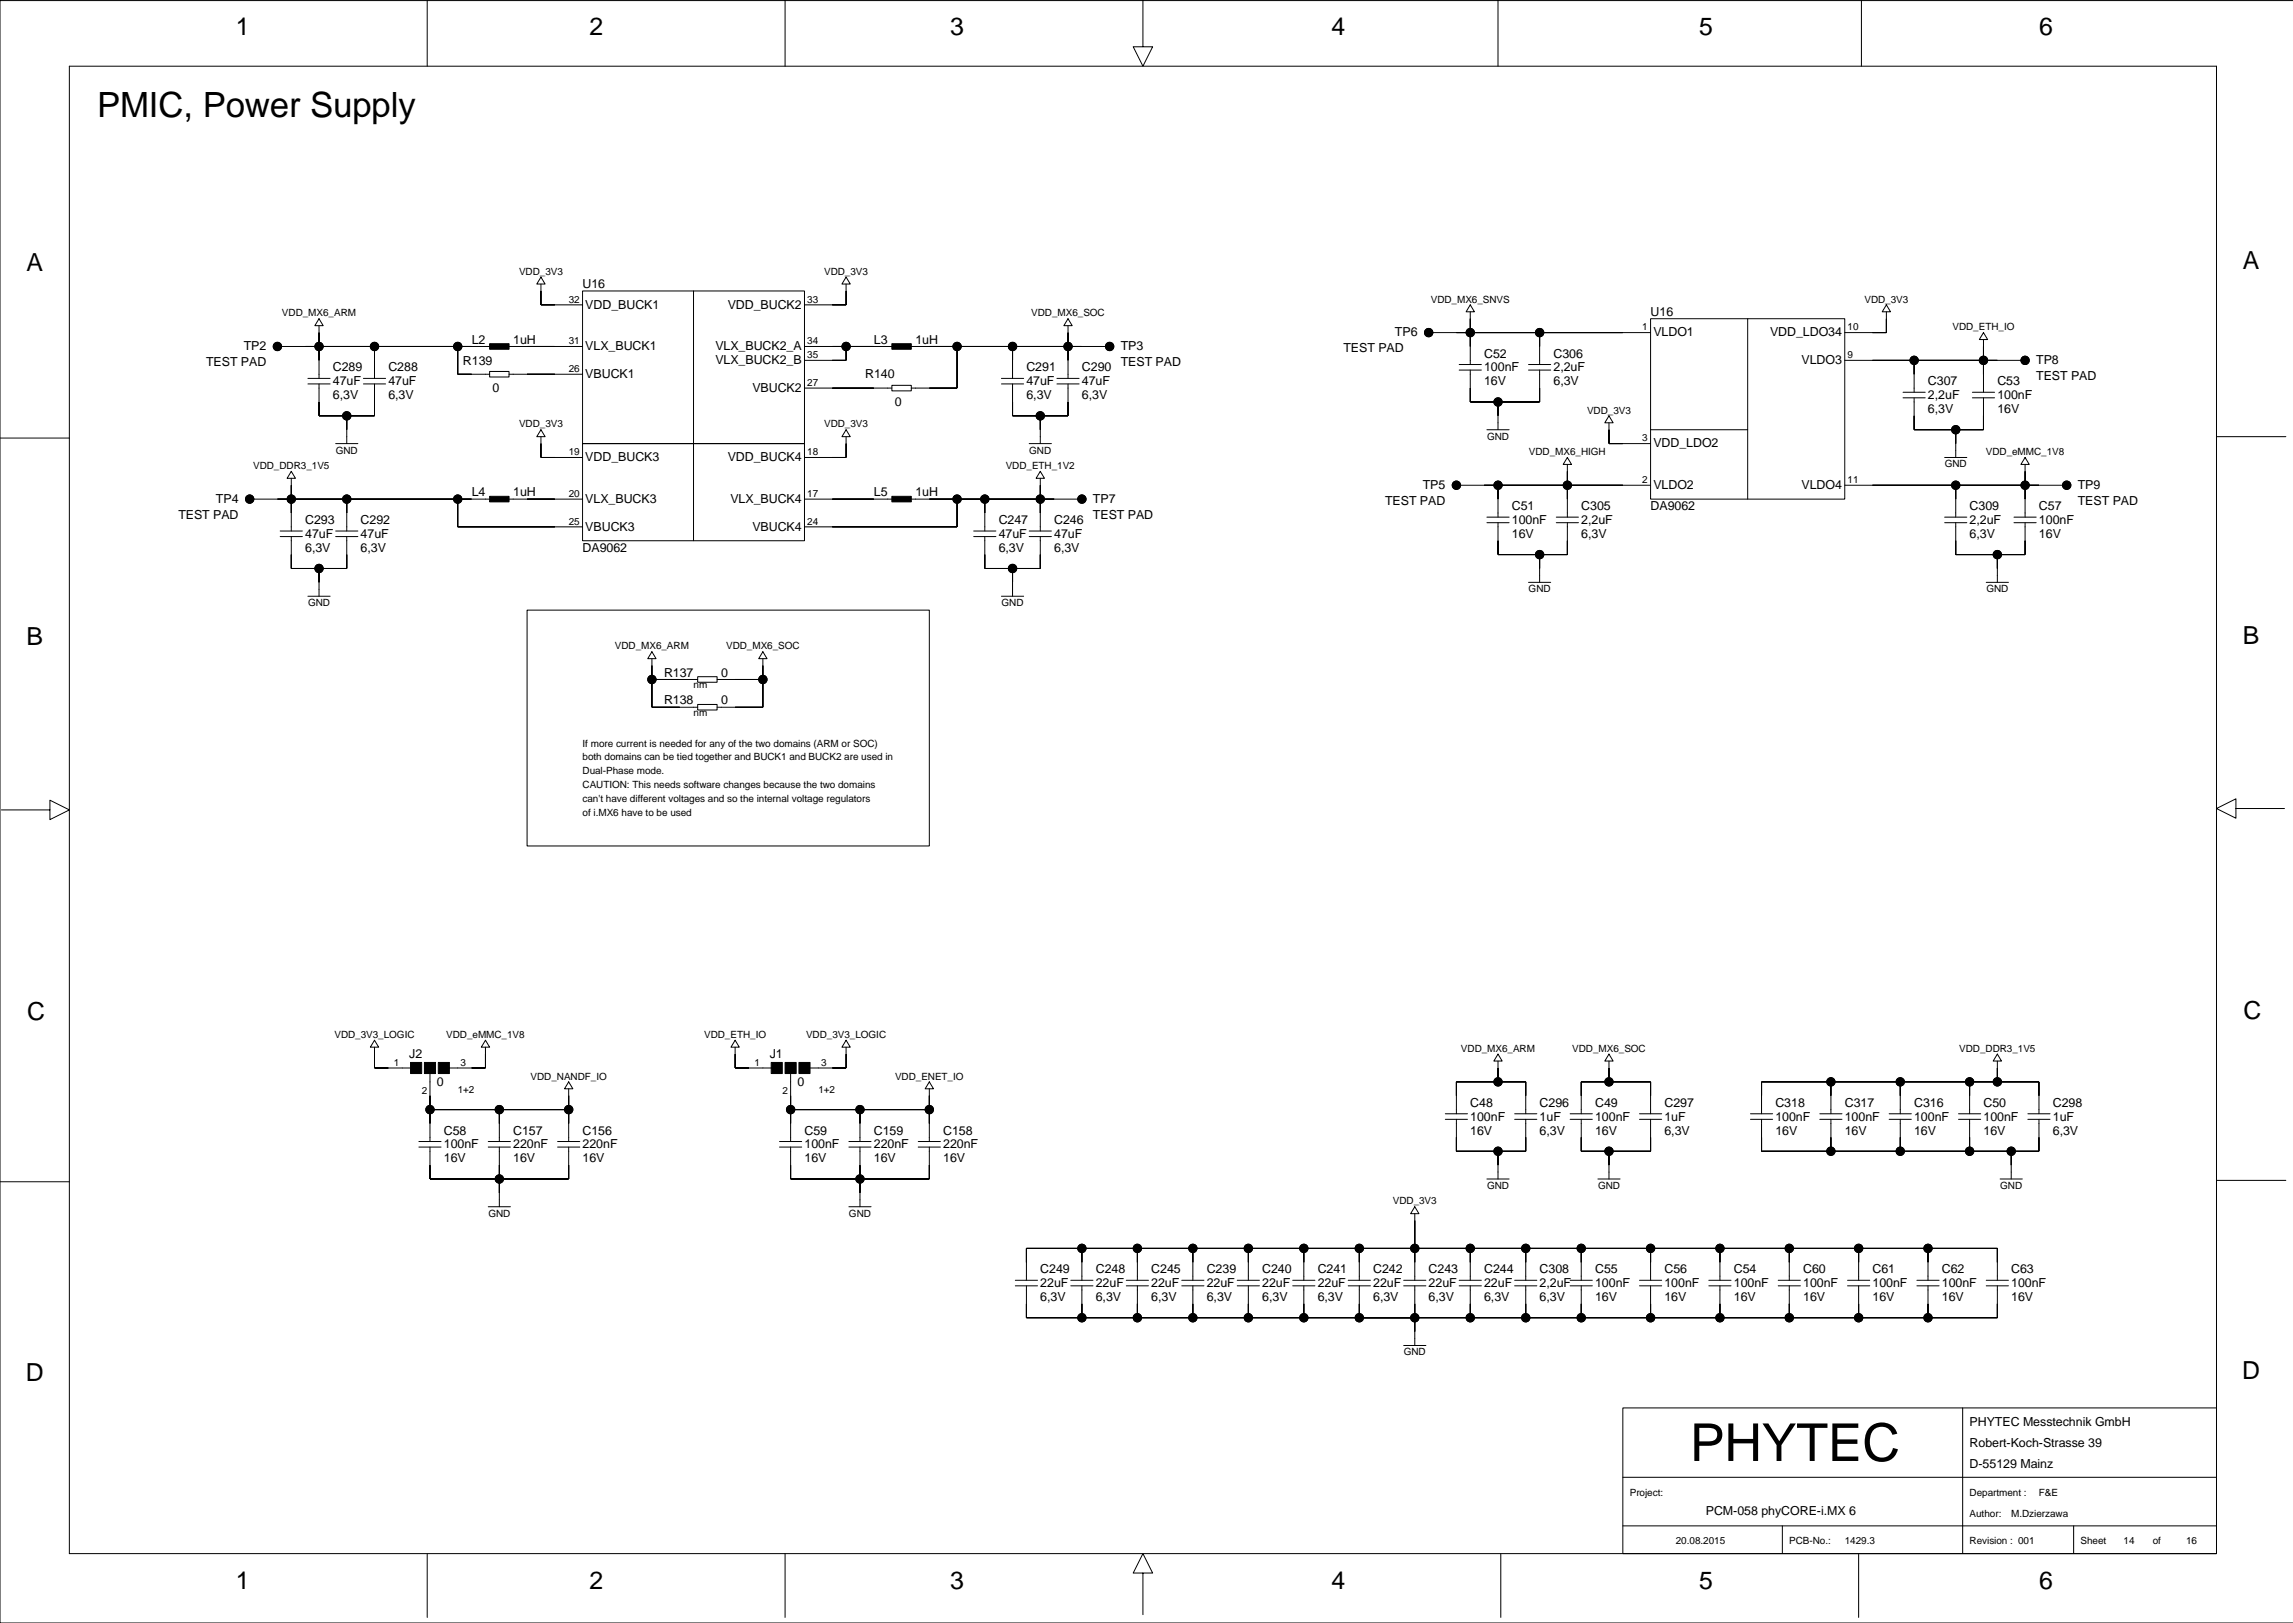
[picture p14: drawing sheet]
<svg xmlns="http://www.w3.org/2000/svg" width="420mm" height="297mm" viewBox="0 0 420 297" stroke-linecap="round" stroke-linejoin="round" font-family="sans-serif">
<defs><g id="words">
<text font-size="9.6" x="309.4" y="267.4">PHYTEC</text>
<text font-size="6.4" x="17.8" y="21.3">PMIC, Power Supply</text>
<g font-size="4.6">
<text x="43.2" y="6.4">1</text>
<text x="107.9" y="6.4">2</text>
<text x="174" y="6.4">3</text>
<text x="243.8" y="6.4">4</text>
<text x="311.1" y="6.4">5</text>
<text x="373.3" y="6.4">6</text>
<text x="4.8" y="49.5">A</text>
<text x="410.6" y="49.3">A</text>
<text x="4.8" y="118.1">B</text>
<text x="410.6" y="117.8">B</text>
<text x="5" y="186.7">C</text>
<text x="410.8" y="186.4">C</text>
<text x="4.7" y="252.7">D</text>
<text x="410.5" y="252.4">D</text>
<text x="43.2" y="290.8">1</text>
<text x="107.9" y="290.8">2</text>
<text x="174" y="290.8">3</text>
<text x="243.8" y="290.8">4</text>
<text x="311.1" y="290.8">5</text>
<text x="373.3" y="290.8">6</text>
</g>
<g font-size="2.3">
<text x="106.7" y="52.7">U16</text>
<text x="107.2" y="56.5">VDD_BUCK1</text>
<text x="133.2" y="56.5">VDD_BUCK2</text>
<text x="302.2" y="57.8">U16</text>
<text x="44.6" y="64.1">TP2</text>
<text x="86.4" y="62.9">L2</text>
<text x="94" y="62.9">1uH</text>
<text x="107.2" y="64.1">VLX_BUCK1</text>
<text x="131" y="64.1">VLX_BUCK2_A</text>
<text x="160" y="62.9">L3</text>
<text x="167.6" y="62.9">1uH</text>
<text x="205.2" y="64.1">TP3</text>
<text x="246" y="64.4">TEST PAD</text>
<text x="255.4" y="61.6">TP6</text>
<text x="271.7" y="65.4">C52</text>
<text x="284.4" y="65.4">C306</text>
<text x="302.7" y="61.6">VLDO1</text>
<text x="324.1" y="61.6">VDD_LDO34</text>
<text x="37.7" y="67">TEST PAD</text>
<text x="60.9" y="68">C289</text>
<text x="60.9" y="70.5">47uF</text>
<text x="71.1" y="70.5">47uF</text>
<text x="71.1" y="68">C288</text>
<text x="84.8" y="66.7">R139</text>
<text x="90.2" y="71.7">0</text>
<text x="107.2" y="69.2">VBUCK1</text>
<text x="131" y="66.6">VLX_BUCK2_B</text>
<text x="137.7" y="71.7">VBUCK2</text>
<text x="158.4" y="69.3">R140</text>
<text x="187.9" y="70.5">47uF</text>
<text x="187.9" y="68">C291</text>
<text x="198.1" y="68">C290</text>
<text x="198.1" y="70.5">47uF</text>
<text x="205.2" y="67">TEST PAD</text>
<text x="271.7" y="70.5">16V</text>
<text x="271.7" y="68">100nF</text>
<text x="284.4" y="70.5">6,3V</text>
<text x="284.4" y="68">2,2uF</text>
<text x="329.8" y="66.6">VLDO3</text>
<text x="353" y="70.5">C307</text>
<text x="365.7" y="70.5">C53</text>
<text x="372.8" y="66.6">TP8</text>
<text x="372.8" y="69.5">TEST PAD</text>
<text x="60.9" y="73.1">6,3V</text>
<text x="71.1" y="73.1">6,3V</text>
<text x="163.8" y="74.2">0</text>
<text x="187.9" y="73.1">6,3V</text>
<text x="198.1" y="73.1">6,3V</text>
<text x="353" y="73.1">2,2uF</text>
<text x="353" y="75.6">6,3V</text>
<text x="365.7" y="73.1">100nF</text>
<text x="365.7" y="75.6">16V</text>
<text x="302.7" y="81.9">VDD_LDO2</text>
<text x="107.2" y="84.4">VDD_BUCK3</text>
<text x="133.2" y="84.4">VDD_BUCK4</text>
<text x="260.5" y="89.5">TP5</text>
<text x="302.7" y="89.5">VLDO2</text>
<text x="329.8" y="89.5">VLDO4</text>
<text x="380.4" y="89.5">TP9</text>
<text x="32.6" y="94.9">TEST PAD</text>
<text x="39.5" y="92">TP4</text>
<text x="55.9" y="95.9">C293</text>
<text x="66" y="95.9">C292</text>
<text x="86.4" y="90.8">L4</text>
<text x="94" y="90.8">1uH</text>
<text x="107.2" y="92">VLX_BUCK3</text>
<text x="133.7" y="92">VLX_BUCK4</text>
<text x="160" y="90.8">L5</text>
<text x="167.6" y="90.8">1uH</text>
<text x="182.8" y="95.9">C247</text>
<text x="193" y="95.9">C246</text>
<text x="200.1" y="94.9">TEST PAD</text>
<text x="200.1" y="92">TP7</text>
<text x="253.6" y="92.4">TEST PAD</text>
<text x="276.8" y="93.4">C51</text>
<text x="276.8" y="95.9">100nF</text>
<text x="289.5" y="93.4">C305</text>
<text x="289.5" y="95.9">2,2uF</text>
<text x="302.2" y="93.4">DA9062</text>
<text x="360.6" y="95.9">2,2uF</text>
<text x="360.6" y="93.4">C309</text>
<text x="373.3" y="93.4">C57</text>
<text x="373.3" y="95.9">100nF</text>
<text x="380.4" y="92.4">TEST PAD</text>
<text x="55.9" y="101">6,3V</text>
<text x="55.9" y="98.5">47uF</text>
<text x="66" y="101">6,3V</text>
<text x="66" y="98.5">47uF</text>
<text x="106.7" y="101">DA9062</text>
<text x="107.2" y="97.1">VBUCK3</text>
<text x="137.7" y="97.1">VBUCK4</text>
<text x="182.8" y="98.5">47uF</text>
<text x="182.8" y="101">6,3V</text>
<text x="193" y="101">6,3V</text>
<text x="193" y="98.5">47uF</text>
<text x="276.8" y="98.5">16V</text>
<text x="289.5" y="98.5">6,3V</text>
<text x="360.6" y="98.5">6,3V</text>
<text x="373.3" y="98.5">16V</text>
<text x="121.6" y="123.8">R137</text>
<text x="132" y="123.8">0</text>
<text x="121.6" y="128.9">R138</text>
<text x="132" y="128.9">0</text>
<text x="74.9" y="193.7">J2</text>
<text x="140.9" y="193.7">J1</text>
<text x="80" y="198.8">0</text>
<text x="146" y="198.8">0</text>
<text x="269.2" y="202.6">C48</text>
<text x="281.9" y="202.6">C296</text>
<text x="292" y="202.6">C49</text>
<text x="304.7" y="202.6">C297</text>
<text x="325" y="202.6">C318</text>
<text x="337.7" y="202.6">C317</text>
<text x="350.4" y="202.6">C316</text>
<text x="363.1" y="202.6">C50</text>
<text x="375.8" y="202.6">C298</text>
<text x="81.3" y="207.6">C58</text>
<text x="94" y="207.6">C157</text>
<text x="106.7" y="207.6">C156</text>
<text x="147.3" y="207.6">C59</text>
<text x="160" y="207.6">C159</text>
<text x="172.7" y="207.6">C158</text>
<text x="269.2" y="207.7">16V</text>
<text x="269.2" y="205.1">100nF</text>
<text x="281.9" y="205.1">1uF</text>
<text x="281.9" y="207.7">6,3V</text>
<text x="292" y="207.7">16V</text>
<text x="292" y="205.1">100nF</text>
<text x="304.7" y="207.7">6,3V</text>
<text x="304.7" y="205.1">1uF</text>
<text x="325" y="205.1">100nF</text>
<text x="325" y="207.7">16V</text>
<text x="337.7" y="207.7">16V</text>
<text x="337.7" y="205.1">100nF</text>
<text x="350.4" y="205.1">100nF</text>
<text x="350.4" y="207.7">16V</text>
<text x="363.1" y="207.7">16V</text>
<text x="363.1" y="205.1">100nF</text>
<text x="375.8" y="205.1">1uF</text>
<text x="375.8" y="207.7">6,3V</text>
<text x="81.3" y="210.2">100nF</text>
<text x="81.3" y="212.7">16V</text>
<text x="94" y="210.2">220nF</text>
<text x="94" y="212.7">16V</text>
<text x="106.7" y="210.2">220nF</text>
<text x="106.7" y="212.7">16V</text>
<text x="147.3" y="210.2">100nF</text>
<text x="147.3" y="212.7">16V</text>
<text x="160" y="210.2">220nF</text>
<text x="160" y="212.7">16V</text>
<text x="172.7" y="210.2">220nF</text>
<text x="172.7" y="212.7">16V</text>
<text x="190.5" y="233">C249</text>
<text x="200.6" y="233">C248</text>
<text x="210.8" y="233">C245</text>
<text x="220.9" y="233">C239</text>
<text x="231.1" y="233">C240</text>
<text x="241.2" y="233">C241</text>
<text x="251.4" y="233">C242</text>
<text x="261.6" y="233">C243</text>
<text x="271.7" y="233">C244</text>
<text x="281.9" y="233">C308</text>
<text x="292" y="233">C55</text>
<text x="304.7" y="233">C56</text>
<text x="317.4" y="233">C54</text>
<text x="330.1" y="233">C60</text>
<text x="342.8" y="233">C61</text>
<text x="355.5" y="233">C62</text>
<text x="368.2" y="233">C63</text>
<text x="190.5" y="238.1">6,3V</text>
<text x="190.5" y="235.6">22uF</text>
<text x="200.6" y="235.6">22uF</text>
<text x="200.6" y="238.1">6,3V</text>
<text x="210.8" y="235.6">22uF</text>
<text x="210.8" y="238.1">6,3V</text>
<text x="220.9" y="235.6">22uF</text>
<text x="220.9" y="238.1">6,3V</text>
<text x="231.1" y="238.1">6,3V</text>
<text x="231.1" y="235.6">22uF</text>
<text x="241.2" y="235.6">22uF</text>
<text x="241.2" y="238.1">6,3V</text>
<text x="251.4" y="238.1">6,3V</text>
<text x="251.4" y="235.6">22uF</text>
<text x="261.6" y="235.6">22uF</text>
<text x="261.6" y="238.1">6,3V</text>
<text x="271.7" y="238.1">6,3V</text>
<text x="271.7" y="235.6">22uF</text>
<text x="281.9" y="235.6">2,2uF</text>
<text x="281.9" y="238.1">6,3V</text>
<text x="292" y="238.1">16V</text>
<text x="292" y="235.6">100nF</text>
<text x="304.7" y="238.1">16V</text>
<text x="304.7" y="235.6">100nF</text>
<text x="317.4" y="235.6">100nF</text>
<text x="317.4" y="238.1">16V</text>
<text x="330.1" y="235.6">100nF</text>
<text x="330.1" y="238.1">16V</text>
<text x="342.8" y="238.1">16V</text>
<text x="342.8" y="235.6">100nF</text>
<text x="355.5" y="235.6">100nF</text>
<text x="355.5" y="238.1">16V</text>
<text x="368.2" y="238.1">16V</text>
<text x="368.2" y="235.6">100nF</text>
<text x="360.6" y="261">PHYTEC Messtechnik GmbH</text>
<text x="360.6" y="268.6">D-55129 Mainz</text>
<text x="360.6" y="264.8">Robert-Koch-Strasse 39</text>
<text x="312.3" y="277.2">PCM-058 phyCORE-i.MX 6</text>
</g>
<g font-size="1.8">
<text x="95" y="50.3">VDD_3V3</text>
<text x="150.9" y="50.3">VDD_3V3</text>
<text x="51.6" y="57.9">VDD_MX6_ARM</text>
<text x="104.1" y="55.4">32</text>
<text x="147.8" y="55.4">33</text>
<text x="188.8" y="57.9">VDD_MX6_SOC</text>
<text x="262" y="55.4">VDD_MX6_SNVS</text>
<text x="341.3" y="55.4">VDD_3V3</text>
<text x="104.1" y="63">31</text>
<text x="147.8" y="65.5">35</text>
<text x="147.8" y="63">34</text>
<text x="300.7" y="60.5">1</text>
<text x="338.3" y="65.5">9</text>
<text x="338.3" y="60.5">10</text>
<text x="357.5" y="60.5">VDD_ETH_IO</text>
<text x="104.1" y="68.1">26</text>
<text x="147.8" y="70.6">27</text>
<text x="290.6" y="75.7">VDD_3V3</text>
<text x="61.5" y="83">GND</text>
<text x="95" y="78.2">VDD_3V3</text>
<text x="104.1" y="83.3">19</text>
<text x="147.8" y="83.3">18</text>
<text x="150.9" y="78.2">VDD_3V3</text>
<text x="188.4" y="83">GND</text>
<text x="272.2" y="80.5">GND</text>
<text x="279.9" y="83.3">VDD_MX6_HIGH</text>
<text x="300.7" y="80.8">3</text>
<text x="363.6" y="83.3">VDD_eMMC_1V8</text>
<text x="46.3" y="85.9">VDD_DDR3_1V5</text>
<text x="184.1" y="85.9">VDD_ETH_1V2</text>
<text x="300.7" y="88.4">2</text>
<text x="338.3" y="88.4">11</text>
<text x="356" y="85.5">GND</text>
<text x="104.1" y="90.9">20</text>
<text x="147.8" y="90.9">17</text>
<text x="104.1" y="96">25</text>
<text x="147.8" y="96">24</text>
<text x="56.4" y="110.9">GND</text>
<text x="183.4" y="110.9">GND</text>
<text x="279.9" y="108.4">GND</text>
<text x="363.7" y="108.4">GND</text>
<text x="112.6" y="118.9">VDD_MX6_ARM</text>
<text x="132.9" y="118.9">VDD_MX6_SOC</text>
<text x="127" y="126">nm</text>
<text x="127" y="131.1">nm</text>
<text x="106.7" y="136.6">If more current is needed for any of the two domains (ARM or SOC)</text>
<text x="106.7" y="139.2">both domains can be tied together and BUCK1 and BUCK2 are used in</text>
<text x="106.7" y="141.7">Dual-Phase mode.</text>
<text x="106.7" y="144.3">CAUTION: This needs software changes because the two domains</text>
<text x="106.7" y="146.8">can't have different voltages and so the internal voltage regulators</text>
<text x="106.7" y="149.3">of i.MX6 have to be used</text>
<text x="61.2" y="190">VDD_3V3_LOGIC</text>
<text x="81.7" y="190">VDD_eMMC_1V8</text>
<text x="128.9" y="190">VDD_ETH_IO</text>
<text x="147.6" y="190">VDD_3V3_LOGIC</text>
<text x="72.1" y="195">1</text>
<text x="84.3" y="195">3</text>
<text x="97.1" y="197.6">VDD_NANDF_IO</text>
<text x="138.2" y="195">1</text>
<text x="150.3" y="195">3</text>
<text x="163.9" y="197.6">VDD_ENET_IO</text>
<text x="267.5" y="192.5">VDD_MX6_ARM</text>
<text x="287.8" y="192.5">VDD_MX6_SOC</text>
<text x="358.7" y="192.5">VDD_DDR3_1V5</text>
<text x="77.2" y="200.1">2</text>
<text x="83.8" y="200.1">1+2</text>
<text x="143.2" y="200.1">2</text>
<text x="149.8" y="200.1">1+2</text>
<text x="255" y="220.4">VDD_3V3</text>
<text x="272.2" y="217.6">GND</text>
<text x="292.6" y="217.6">GND</text>
<text x="366.2" y="217.6">GND</text>
<text x="89.4" y="222.7">GND</text>
<text x="155.4" y="222.7">GND</text>
<text x="257" y="248.1">GND</text>
<text x="298.4" y="273.8">Project:</text>
<text x="360.6" y="273.8">Department :</text>
<text x="373.3" y="273.8">F&amp;E</text>
<text x="360.6" y="277.6">Author:</text>
<text x="368.2" y="277.6">M.Dzierzawa</text>
<text x="306.8" y="282.7">20.08.2015</text>
<text x="327.6" y="282.7">PCB-No.:</text>
<text x="337.7" y="282.7">1429.3</text>
<text x="360.6" y="282.7">Revision : 001</text>
<text x="380.9" y="282.7">Sheet</text>
<text x="388.8" y="282.7">14</text>
<text x="394.1" y="282.7">of</text>
<text x="400.2" y="282.7">16</text>
</g>
</g></defs>
<g fill="none" stroke="#000" stroke-width=".18">
<path d="M78.2 -.1v12.2M143.7 -.1v12.2M209.2 -.1v8.7h1.8l-1.8 3.5-1.7-3.5h1.7M274.3 -.1v12.2M340.8 -.1v12.2M419.9 .1h-419.9v296.9h419.9M58.4 58.3l.8 1.3h-1.6zM58.4 59.6v9.7M99 50.7l.8 1.3h-1.5zM99 52v3.8h7.7M106.7 53.3h40.6v27.9h-40.6zM127 53.3v45.7"/>
<path d="M154.9 50.7l.8 1.3h-1.6zM154.9 52v3.8h-7.6M195.5 58.3l.8 1.3h-1.5zM195.5 59.6v9.7M269.2 55.8l.7 1.3h-1.5zM269.2 57.1v9.6M302.2 58.3h35.5v33h-35.5zM320 58.3v33M345.4 55.8l.7 1.3h-1.5zM345.4 57.1v3.8h-7.7M50.8 63.4h38.8M56.4 69.3h4"/>
<path d="M56.4 70.3h4M58.4 70.3v5.8h10.2v-5.8M63.5 76.1v5.1M66.5 69.3h4.1M66.5 70.3h4.1M68.6 63.4v5.9M83.8 63.4v5.1h5.8M89.6 68h3.6v1h-3.6zM93.2 63.4h13.5M93.2 68.5h13.5M99 78.6l.8 1.3h-1.5zM99 79.9v3.8h7.7"/>
<path d="M147.3 63.4h16M147.3 71h16M154.9 78.6l.8 1.3h-1.6zM154.9 79.9v3.8h-7.6M154.9 63.4v2.6h-7.6M163.3 70.5h3.5v1h-3.5zM166.8 63.4h36.4M175.2 63.4v7.6h-8.4M183.3 69.3h4.1M183.3 70.3h4.1M185.4 70.3v5.8h10.1v-5.8M185.4 63.4v5.9"/>
<path d="M190.5 76.1v5.1M193.5 69.3h4.1M193.5 70.3h4.1M261.6 60.9h40.6M267.1 66.7h4.1M267.1 67.7h4.1M269.2 67.7v5.9h12.7v-5.9M272.2 78.6h4.1M274.3 73.6v5M279.8 66.7h4.1M279.8 67.7h4.1M281.9 60.9v5.8"/>
<path d="M294.6 76.1l.7 1.3h-1.5zM294.6 77.4v3.8h7.6M302.2 78.6h17.8M337.7 66h33.1M348.4 71.8h4.1M348.4 72.8h4.1M350.4 72.8v5.8h12.7v-5.8M350.4 66v5.8M358.1 78.6v5.1M361.1 71.8h4.1M361.1 72.8h4.1M363.1 60.9l.8 1.2h-1.5z"/>
<path d="M363.1 62.1v9.7M405.8 79.9h12.7M0 80.2h12.7M45.7 91.3h43.9M51.3 97.2h4.1M51.3 98.2h4.1M53.3 86.3l.8 1.2h-1.5zM53.3 87.5v9.7M53.3 98.2v5.8h10.2v-5.8M61.5 81.2h4M61.5 97.2h4M61.5 98.2h4"/>
<path d="M63.5 91.3v5.9M83.8 91.3v5.1h22.9M93.2 91.3h13.5M106.7 81.2h40.6v17.8h-40.6zM147.3 91.3h16M166.8 91.3h31.3M175.2 91.3v5.1h-27.9M178.3 97.2h4M178.3 98.2h4M180.3 98.2v5.8h10.2v-5.8M180.3 91.3v5.9M188.4 81.2h4.1"/>
<path d="M188.4 97.2h4.1M188.4 98.2h4.1M190.5 86.3l.7 1.2h-1.5zM190.5 87.5v9.7M266.6 88.8h35.6M272.2 94.6h4.1M272.2 95.7h4.1M274.3 88.8v5.8M274.3 95.7v5.8h12.7v-5.8M284.9 94.6h4.1M284.9 95.7h4.1M287 83.7l.7 1.3h-1.5z"/>
<path d="M287 85v9.6M337.7 88.8h40.7M356 83.7h4.1M356 94.6h4.1M356 95.7h4.1M358.1 88.8v5.8M358.1 95.7v5.8h12.7v-5.8M368.7 94.6h4.1M368.7 95.7h4.1M370.8 83.7l.7 1.3h-1.5zM370.8 85v9.6M56.4 109.1h4"/>
<path d="M58.4 104v5.1M96.5 111.7h73.6v43.1h-73.6zM119.4 119.3l.7 1.2h-1.5zM139.7 119.3l.7 1.2h-1.5zM183.3 109.1h4.1M185.4 104v5.1M279.8 106.6h4.1M281.9 101.5v5.1M363.6 106.6h4.1M365.7 101.5v5.1M119.4 124.4h8.3M119.4 120.5v8.9h8.3"/>
<path d="M127.7 123.9h3.6v1h-3.6zM127.7 128.9h3.6v1h-3.6zM131.3 124.4h8.4M139.7 120.5v8.9h-8.4M.3 148.2h8.8v-1.7l3.6 1.7-3.6 1.8v-1.8M409.4 148v1.8l-3.6-1.8 3.6-1.8v1.8h8.8M68.6 190.4l.7 1.3h-1.5zM68.6 191.7v3.8h6.6M78.7 196.5v12.4M88.9 190.4l.7 1.3h-1.5zM88.9 191.7v3.8h-6.6M104.1 198l.8 1.3h-1.5z"/>
<path d="M104.1 199.3v9.6M134.6 190.4l.8 1.3h-1.6zM134.6 191.7v3.8h6.6M144.7 196.5v12.4M154.9 190.4l.8 1.3h-1.6zM154.9 191.7v3.8h-6.6M170.1 198l.8 1.3h-1.5zM170.1 199.3v9.6M274.3 192.9l.7 1.3h-1.5zM274.3 194.2v3.8M294.6 192.9l.7 1.3h-1.5zM294.6 194.2v3.8"/>
<path d="M335.2 198v5.8M347.9 198v5.8M360.6 198v5.8M365.7 192.9l.7 1.3h-1.5zM365.7 194.2v3.8M0 216.3h12.7M76.7 208.9h4.1M76.7 209.9h4.1M78.7 209.9v5.9h25.4v-5.9M78.7 203.1h25.4M89.4 208.9h4.1M89.4 209.9h4.1"/>
<path d="M91.4 203.1v5.8M91.4 209.9v11M102.1 208.9h4M102.1 209.9h4M142.7 208.9h4.1M142.7 209.9h4.1M144.7 209.9v5.9h25.4v-5.9M144.7 203.1h25.4M155.4 208.9h4.1M155.4 209.9h4.1M157.4 203.1v5.8M157.4 209.9v11"/>
<path d="M168.1 208.9h4.1M168.1 209.9h4.1M264.6 203.8h4.1M264.6 204.9h4.1M266.6 203.8v-5.8h12.7v5.8M266.6 204.9v5.8h12.7v-5.8M272.2 215.8h4.1M274.3 210.7v5.1M277.3 203.8h4.1M277.3 204.9h4.1M287.5 203.8h4M287.5 204.9h4"/>
<path d="M289.5 203.8v-5.8h12.7v5.8M289.5 204.9v5.8h12.7v-5.8M292.5 215.8h4.1M294.6 210.7v5.1M300.2 203.8h4M300.2 204.9h4M320.5 203.8h4M320.5 204.9h4M322.5 203.8v-5.8h50.8v5.8M322.5 204.9v5.8h50.8v-5.8M333.2 203.8h4M333.2 204.9h4"/>
<path d="M335.2 204.9v5.8M345.9 203.8h4M345.9 204.9h4M347.9 204.9v5.8M358.6 203.8h4M358.6 204.9h4M360.6 204.9v5.8M366.2 215.8h4M368.2 210.7v5.1M371.3 203.8h4M371.3 204.9h4M405.8 216h12.7"/>
<path d="M89.4 220.9h4.1M155.4 220.9h4.1M185.9 234.3h4M185.9 235.3h4M187.9 234.3v-5.8h177.8v5.8M187.9 235.3v5.9h177.8v-5.9M196 234.3h4.1M196 235.3h4.1M198.1 228.5v5.8M198.1 235.3v5.9M206.2 234.3h4.1M206.2 235.3h4.1"/>
<path d="M208.2 228.5v5.8M208.2 235.3v5.9M216.4 234.3h4M216.4 235.3h4M218.4 228.5v5.8M218.4 235.3v5.9M226.5 234.3h4.1M226.5 235.3h4.1M228.5 228.5v5.8M228.5 235.3v5.9M236.7 234.3h4M236.7 235.3h4"/>
<path d="M238.7 228.5v5.8M238.7 235.3v5.9M246.8 234.3h4.1M246.8 235.3h4.1M248.9 228.5v5.8M248.9 235.3v5.9M257 234.3h4.1M257 235.3h4.1M259 220.9l.8 1.2h-1.5zM259 222.1v12.2M259 235.3v11M267.1 234.3h4.1"/>
<path d="M267.1 235.3h4.1M269.2 228.5v5.8M269.2 235.3v5.9M277.3 234.3h4.1M277.3 235.3h4.1M279.3 228.5v5.8M279.3 235.3v5.9M287.5 234.3h4M287.5 235.3h4M289.5 228.5v5.8M289.5 235.3v5.9M300.2 234.3h4"/>
<path d="M300.2 235.3h4M302.2 228.5v5.8M302.2 235.3v5.9M312.9 234.3h4M312.9 235.3h4M314.9 228.5v5.8M314.9 235.3v5.9M325.6 234.3h4M325.6 235.3h4M327.6 228.5v5.8M327.6 235.3v5.9M338.3 234.3h4"/>
<path d="M338.3 235.3h4M340.3 228.5v5.8M340.3 235.3v5.9M350.9 234.3h4.1M350.9 235.3h4.1M353 228.5v5.8M353 235.3v5.9M363.6 234.3h4.1M363.6 235.3h4.1M257 246.3h4.1M297.1 257.7h108.7v26.6h-108.7zM359.3 257.7v26.6"/>
<path d="M297.1 279.3h108.7M297.1 270.4h108.7M326.3 279.3v5M379.6 279.3v5M78.2 284.3v11.7M143.7 284.3v11.7M209.2 287.9h1.8l-1.8-3.6-1.7 3.6h1.7v7.6M274.8 284.3v11.7M340.3 284.3v11.7M405.8 284.1v-272h-393.1v272.2h393.1"/>
<circle cx="50.8" cy="63.4" r=".76"/>
<circle cx="58.4" cy="63.4" r=".76"/>
<circle cx="63.5" cy="76.1" r=".76"/>
<circle cx="68.6" cy="63.4" r=".76"/>
<circle cx="83.8" cy="63.4" r=".76"/>
<circle cx="154.9" cy="63.4" r=".76"/>
<circle cx="175.2" cy="63.4" r=".76"/>
<circle cx="185.4" cy="63.4" r=".76"/>
<circle cx="190.5" cy="76.1" r=".76"/>
<circle cx="195.5" cy="63.4" r=".76"/>
<circle cx="203.2" cy="63.4" r=".76"/>
<circle cx="261.6" cy="60.9" r=".76"/>
<circle cx="269.2" cy="60.9" r=".76"/>
<circle cx="274.3" cy="73.6" r=".76"/>
<circle cx="281.9" cy="60.9" r=".76"/>
<circle cx="350.4" cy="66" r=".76"/>
<circle cx="358.1" cy="78.6" r=".76"/>
<circle cx="363.1" cy="66" r=".76"/>
<circle cx="370.8" cy="66" r=".76"/>
<circle cx="45.7" cy="91.3" r=".76"/>
<circle cx="53.3" cy="91.3" r=".76"/>
<circle cx="63.5" cy="91.3" r=".76"/>
<circle cx="83.8" cy="91.3" r=".76"/>
<circle cx="175.2" cy="91.3" r=".76"/>
<circle cx="180.3" cy="91.3" r=".76"/>
<circle cx="190.5" cy="91.3" r=".76"/>
<circle cx="198.1" cy="91.3" r=".76"/>
<circle cx="266.6" cy="88.8" r=".76"/>
<circle cx="274.3" cy="88.8" r=".76"/>
<circle cx="287" cy="88.8" r=".76"/>
<circle cx="358.1" cy="88.8" r=".76"/>
<circle cx="370.8" cy="88.8" r=".76"/>
<circle cx="378.4" cy="88.8" r=".76"/>
<circle cx="58.4" cy="104" r=".76"/>
<circle cx="185.4" cy="104" r=".76"/>
<circle cx="281.9" cy="101.5" r=".76"/>
<circle cx="365.7" cy="101.5" r=".76"/>
<circle cx="119.4" cy="124.4" r=".76"/>
<circle cx="139.7" cy="124.4" r=".76"/>
<circle cx="274.3" cy="198" r=".76"/>
<circle cx="294.6" cy="198" r=".76"/>
<circle cx="335.2" cy="198" r=".76"/>
<circle cx="347.9" cy="198" r=".76"/>
<circle cx="360.6" cy="198" r=".76"/>
<circle cx="365.7" cy="198" r=".76"/>
<circle cx="78.7" cy="203.1" r=".76"/>
<circle cx="91.4" cy="215.8" r=".76"/>
<circle cx="91.4" cy="203.1" r=".76"/>
<circle cx="104.1" cy="203.1" r=".76"/>
<circle cx="144.7" cy="203.1" r=".76"/>
<circle cx="157.4" cy="215.8" r=".76"/>
<circle cx="157.4" cy="203.1" r=".76"/>
<circle cx="170.1" cy="203.1" r=".76"/>
<circle cx="274.3" cy="210.7" r=".76"/>
<circle cx="294.6" cy="210.7" r=".76"/>
<circle cx="335.2" cy="210.7" r=".76"/>
<circle cx="347.9" cy="210.7" r=".76"/>
<circle cx="360.6" cy="210.7" r=".76"/>
<circle cx="368.2" cy="210.7" r=".76"/>
<circle cx="198.1" cy="228.5" r=".76"/>
<circle cx="208.2" cy="228.5" r=".76"/>
<circle cx="218.4" cy="228.5" r=".76"/>
<circle cx="228.5" cy="228.5" r=".76"/>
<circle cx="238.7" cy="228.5" r=".76"/>
<circle cx="248.9" cy="228.5" r=".76"/>
<circle cx="259" cy="228.5" r=".76"/>
<circle cx="269.2" cy="228.5" r=".76"/>
<circle cx="279.3" cy="228.5" r=".76"/>
<circle cx="289.5" cy="228.5" r=".76"/>
<circle cx="302.2" cy="228.5" r=".76"/>
<circle cx="314.9" cy="228.5" r=".76"/>
<circle cx="327.6" cy="228.5" r=".76"/>
<circle cx="340.3" cy="228.5" r=".76"/>
<circle cx="353" cy="228.5" r=".76"/>
<circle cx="198.1" cy="241.2" r=".76"/>
<circle cx="208.2" cy="241.2" r=".76"/>
<circle cx="218.4" cy="241.2" r=".76"/>
<circle cx="228.5" cy="241.2" r=".76"/>
<circle cx="238.7" cy="241.2" r=".76"/>
<circle cx="248.9" cy="241.2" r=".76"/>
<circle cx="259" cy="241.2" r=".76"/>
<circle cx="269.2" cy="241.2" r=".76"/>
<circle cx="279.3" cy="241.2" r=".76"/>
<circle cx="289.5" cy="241.2" r=".76"/>
<circle cx="302.2" cy="241.2" r=".76"/>
<circle cx="314.9" cy="241.2" r=".76"/>
<circle cx="327.6" cy="241.2" r=".76"/>
<circle cx="340.3" cy="241.2" r=".76"/>
<circle cx="353" cy="241.2" r=".76"/>
</g>
<g fill="#000" stroke="#000" stroke-width=".18">
<path d="M99 53.3v2.5z" fill-rule="evenodd"/>
<path d="M99 55.8h2.6z" fill-rule="evenodd"/>
<path d="M154.9 53.3v2.5z" fill-rule="evenodd"/>
<path d="M152.4 55.8h2.5z" fill-rule="evenodd"/>
<path d="M269.2 58.3v2.6z" fill-rule="evenodd"/>
<path d="M345.4 58.3v2.6z" fill-rule="evenodd"/>
<path d="M58.4 73.6v2.5z" fill-rule="evenodd"/>
<path d="M58.4 63.4v2.6z" fill-rule="evenodd"/>
<path d="M58.4 60.9v2.5z" fill-rule="evenodd"/>
<path d="M55.9 63.4h2.5z" fill-rule="evenodd"/>
<path d="M58.4 76.1h5.1z" fill-rule="evenodd"/>
<path d="M63.5 76.1v2.5z" fill-rule="evenodd"/>
<path d="M68.6 73.6v2.5z" fill-rule="evenodd"/>
<path d="M63.5 76.1h5.1z" fill-rule="evenodd"/>
<path d="M58.4 63.4h10.2z" fill-rule="evenodd"/>
<path d="M68.6 63.4v2.6z" fill-rule="evenodd"/>
<path d="M83.8 63.4v5.1z" fill-rule="evenodd"/>
<path d="M68.6 63.4h15.2z" fill-rule="evenodd"/>
<path d="M83.8 68.5h2.5z" fill-rule="evenodd"/>
<path d="M83.8 63.4h2.5z" fill-rule="evenodd"/>
<path d="M89.6 62.9h3.6v1h-3.6z" fill-rule="evenodd"/>
<path d="M96.5 63.4h5.1z" fill-rule="evenodd"/>
<path d="M96.5 68.5h5.1z" fill-rule="evenodd"/>
<path d="M152.4 66h2.5z" fill-rule="evenodd"/>
<path d="M154.9 63.4v2.6z" fill-rule="evenodd"/>
<path d="M152.4 63.4h2.5z" fill-rule="evenodd"/>
<path d="M154.9 63.4h5.1z" fill-rule="evenodd"/>
<path d="M152.4 71h7.6z" fill-rule="evenodd"/>
<path d="M163.3 62.9h3.5v1h-3.5z" fill-rule="evenodd"/>
<path d="M170.1 71h5.1z" fill-rule="evenodd"/>
<path d="M170.1 63.4h5.1z" fill-rule="evenodd"/>
<path d="M175.2 63.4v7.6z" fill-rule="evenodd"/>
<path d="M185.4 73.6v2.5z" fill-rule="evenodd"/>
<path d="M175.2 63.4h10.2z" fill-rule="evenodd"/>
<path d="M185.4 63.4v2.6z" fill-rule="evenodd"/>
<path d="M185.4 76.1h5.1z" fill-rule="evenodd"/>
<path d="M190.5 76.1v2.5z" fill-rule="evenodd"/>
<path d="M190.5 76.1h5z" fill-rule="evenodd"/>
<path d="M195.5 73.6v2.5z" fill-rule="evenodd"/>
<path d="M195.5 60.9v2.5z" fill-rule="evenodd"/>
<path d="M185.4 63.4h10.1z" fill-rule="evenodd"/>
<path d="M195.5 63.4v2.6z" fill-rule="evenodd"/>
<path d="M195.5 63.4h2.6z" fill-rule="evenodd"/>
<path d="M269.2 71v2.6z" fill-rule="evenodd"/>
<path d="M269.2 60.9v2.5z" fill-rule="evenodd"/>
<path d="M266.6 60.9h2.6z" fill-rule="evenodd"/>
<path d="M269.2 73.6h5.1z" fill-rule="evenodd"/>
<path d="M274.3 73.6v2.5z" fill-rule="evenodd"/>
<path d="M274.3 73.6h7.6z" fill-rule="evenodd"/>
<path d="M281.9 71v2.6z" fill-rule="evenodd"/>
<path d="M281.9 60.9v2.5z" fill-rule="evenodd"/>
<path d="M269.2 60.9h12.7z" fill-rule="evenodd"/>
<path d="M294.6 78.6v2.6z" fill-rule="evenodd"/>
<path d="M281.9 60.9h15.2z" fill-rule="evenodd"/>
<path d="M342.8 60.9h2.6z" fill-rule="evenodd"/>
<path d="M350.4 76.1v2.5z" fill-rule="evenodd"/>
<path d="M350.4 66v2.5z" fill-rule="evenodd"/>
<path d="M342.8 66h7.6z" fill-rule="evenodd"/>
<path d="M358.1 78.6v2.6z" fill-rule="evenodd"/>
<path d="M350.4 78.6h7.7z" fill-rule="evenodd"/>
<path d="M358.1 78.6h5z" fill-rule="evenodd"/>
<path d="M363.1 76.1v2.5z" fill-rule="evenodd"/>
<path d="M363.1 66v2.5z" fill-rule="evenodd"/>
<path d="M350.4 66h12.7z" fill-rule="evenodd"/>
<path d="M363.1 63.4v2.6z" fill-rule="evenodd"/>
<path d="M363.1 66h2.6z" fill-rule="evenodd"/>
<path d="M53.3 88.8v2.5z" fill-rule="evenodd"/>
<path d="M53.3 91.3v2.6z" fill-rule="evenodd"/>
<path d="M50.8 91.3h2.5z" fill-rule="evenodd"/>
<path d="M63.5 91.3v2.6z" fill-rule="evenodd"/>
<path d="M53.3 91.3h10.2z" fill-rule="evenodd"/>
<path d="M63.5 91.3h20.3z" fill-rule="evenodd"/>
<path d="M83.8 91.3v5.1z" fill-rule="evenodd"/>
<path d="M83.8 91.3h2.5z" fill-rule="evenodd"/>
<path d="M89.6 90.8h3.6v1.1h-3.6z" fill-rule="evenodd"/>
<path d="M99 81.2v2.5z" fill-rule="evenodd"/>
<path d="M83.8 96.4h17.8z" fill-rule="evenodd"/>
<path d="M99 83.7h2.6z" fill-rule="evenodd"/>
<path d="M96.5 91.3h5.1z" fill-rule="evenodd"/>
<path d="M154.9 81.2v2.5z" fill-rule="evenodd"/>
<path d="M152.4 83.7h2.5z" fill-rule="evenodd"/>
<path d="M152.4 91.3h7.6z" fill-rule="evenodd"/>
<path d="M163.3 90.8h3.5v1.1h-3.5z" fill-rule="evenodd"/>
<path d="M152.4 96.4h22.8z" fill-rule="evenodd"/>
<path d="M170.1 91.3h5.1z" fill-rule="evenodd"/>
<path d="M175.2 91.3v5.1z" fill-rule="evenodd"/>
<path d="M175.2 91.3h5.1z" fill-rule="evenodd"/>
<path d="M180.3 91.3v2.6z" fill-rule="evenodd"/>
<path d="M190.5 91.3v2.6z" fill-rule="evenodd"/>
<path d="M190.5 88.8v2.5z" fill-rule="evenodd"/>
<path d="M180.3 91.3h10.2z" fill-rule="evenodd"/>
<path d="M190.5 91.3h2.5z" fill-rule="evenodd"/>
<path d="M274.3 99v2.5z" fill-rule="evenodd"/>
<path d="M271.7 88.8h2.6z" fill-rule="evenodd"/>
<path d="M274.3 88.8v2.5z" fill-rule="evenodd"/>
<path d="M287 99v2.5z" fill-rule="evenodd"/>
<path d="M287 88.8v2.5z" fill-rule="evenodd"/>
<path d="M287 86.3v2.5z" fill-rule="evenodd"/>
<path d="M274.3 88.8h12.7z" fill-rule="evenodd"/>
<path d="M294.6 81.2h2.5z" fill-rule="evenodd"/>
<path d="M287 88.8h10.1z" fill-rule="evenodd"/>
<path d="M358.1 99v2.5z" fill-rule="evenodd"/>
<path d="M342.8 88.8h15.3z" fill-rule="evenodd"/>
<path d="M358.1 88.8v2.5z" fill-rule="evenodd"/>
<path d="M370.8 99v2.5z" fill-rule="evenodd"/>
<path d="M370.8 88.8v2.5z" fill-rule="evenodd"/>
<path d="M358.1 88.8h12.7z" fill-rule="evenodd"/>
<path d="M370.8 86.3v2.5z" fill-rule="evenodd"/>
<path d="M370.8 88.8h2.5z" fill-rule="evenodd"/>
<path d="M53.3 101.5v2.5z" fill-rule="evenodd"/>
<path d="M53.3 104h5.1z" fill-rule="evenodd"/>
<path d="M58.4 104v2.6z" fill-rule="evenodd"/>
<path d="M63.5 101.5v2.5z" fill-rule="evenodd"/>
<path d="M58.4 104h5.1z" fill-rule="evenodd"/>
<path d="M180.3 101.5v2.5z" fill-rule="evenodd"/>
<path d="M180.3 104h5.1z" fill-rule="evenodd"/>
<path d="M185.4 104v2.6z" fill-rule="evenodd"/>
<path d="M190.5 101.5v2.5z" fill-rule="evenodd"/>
<path d="M185.4 104h5.1z" fill-rule="evenodd"/>
<path d="M281.9 101.5v2.5z" fill-rule="evenodd"/>
<path d="M274.3 101.5h7.6z" fill-rule="evenodd"/>
<path d="M281.9 101.5h5.1z" fill-rule="evenodd"/>
<path d="M358.1 101.5h7.6z" fill-rule="evenodd"/>
<path d="M365.7 101.5v2.5z" fill-rule="evenodd"/>
<path d="M365.7 101.5h5.1z" fill-rule="evenodd"/>
<path d="M119.4 124.4v5z" fill-rule="evenodd"/>
<path d="M119.4 121.8v2.6z" fill-rule="evenodd"/>
<path d="M119.4 129.4h5z" fill-rule="evenodd"/>
<path d="M119.4 124.4h5z" fill-rule="evenodd"/>
<path d="M134.6 129.4h5.1z" fill-rule="evenodd"/>
<path d="M139.7 124.4v5z" fill-rule="evenodd"/>
<path d="M134.6 124.4h5.1z" fill-rule="evenodd"/>
<path d="M139.7 121.8v2.6z" fill-rule="evenodd"/>
<path d="M68.6 192.9v2.6z" fill-rule="evenodd"/>
<path d="M68.6 195.5h2.5z" fill-rule="evenodd"/>
<path d="M75.2 194.4h2v2.1h-2z" fill-rule="evenodd"/>
<path d="M77.7 194.4h2v2.1h-2z" fill-rule="evenodd"/>
<path d="M80.2 194.4h2.1v2.1h-2.1z" fill-rule="evenodd"/>
<path d="M88.9 192.9v2.6z" fill-rule="evenodd"/>
<path d="M86.3 195.5h2.6z" fill-rule="evenodd"/>
<path d="M134.6 192.9v2.6z" fill-rule="evenodd"/>
<path d="M134.6 195.5h2.5z" fill-rule="evenodd"/>
<path d="M141.2 194.4h2v2.1h-2z" fill-rule="evenodd"/>
<path d="M143.7 194.4h2.1v2.1h-2.1z" fill-rule="evenodd"/>
<path d="M146.3 194.4h2v2.1h-2z" fill-rule="evenodd"/>
<path d="M152.4 195.5h2.5z" fill-rule="evenodd"/>
<path d="M154.9 192.9v2.6z" fill-rule="evenodd"/>
<path d="M266.6 198v2.5z" fill-rule="evenodd"/>
<path d="M266.6 198h7.7z" fill-rule="evenodd"/>
<path d="M274.3 195.5v2.5z" fill-rule="evenodd"/>
<path d="M274.3 198h5z" fill-rule="evenodd"/>
<path d="M279.3 198v2.5z" fill-rule="evenodd"/>
<path d="M289.5 198v2.5z" fill-rule="evenodd"/>
<path d="M289.5 198h5.1z" fill-rule="evenodd"/>
<path d="M294.6 195.5v2.5z" fill-rule="evenodd"/>
<path d="M294.6 198h7.6z" fill-rule="evenodd"/>
<path d="M302.2 198v2.5z" fill-rule="evenodd"/>
<path d="M322.5 198v2.5z" fill-rule="evenodd"/>
<path d="M322.5 198h12.7z" fill-rule="evenodd"/>
<path d="M335.2 198v2.5z" fill-rule="evenodd"/>
<path d="M335.2 198h12.7z" fill-rule="evenodd"/>
<path d="M347.9 198v2.5z" fill-rule="evenodd"/>
<path d="M347.9 198h12.7z" fill-rule="evenodd"/>
<path d="M360.6 198v2.5z" fill-rule="evenodd"/>
<path d="M365.7 195.5v2.5z" fill-rule="evenodd"/>
<path d="M360.6 198h5.1z" fill-rule="evenodd"/>
<path d="M373.3 198v2.5z" fill-rule="evenodd"/>
<path d="M365.7 198h7.6z" fill-rule="evenodd"/>
<path d="M78.7 213.2v2.6z" fill-rule="evenodd"/>
<path d="M78.7 200.5v2.6z" fill-rule="evenodd"/>
<path d="M78.7 203.1v2.5z" fill-rule="evenodd"/>
<path d="M91.4 213.2v2.6z" fill-rule="evenodd"/>
<path d="M78.7 215.8h12.7z" fill-rule="evenodd"/>
<path d="M91.4 215.8v2.5z" fill-rule="evenodd"/>
<path d="M78.7 203.1h12.7z" fill-rule="evenodd"/>
<path d="M91.4 203.1v2.5z" fill-rule="evenodd"/>
<path d="M104.1 213.2v2.6z" fill-rule="evenodd"/>
<path d="M91.4 215.8h12.7z" fill-rule="evenodd"/>
<path d="M104.1 200.5v2.6z" fill-rule="evenodd"/>
<path d="M91.4 203.1h12.7z" fill-rule="evenodd"/>
<path d="M104.1 203.1v2.5z" fill-rule="evenodd"/>
<path d="M144.7 213.2v2.6z" fill-rule="evenodd"/>
<path d="M144.7 200.5v2.6z" fill-rule="evenodd"/>
<path d="M144.7 203.1v2.5z" fill-rule="evenodd"/>
<path d="M157.4 213.2v2.6z" fill-rule="evenodd"/>
<path d="M144.7 215.8h12.7z" fill-rule="evenodd"/>
<path d="M157.4 215.8v2.5z" fill-rule="evenodd"/>
<path d="M157.4 203.1v2.5z" fill-rule="evenodd"/>
<path d="M144.7 203.1h12.7z" fill-rule="evenodd"/>
<path d="M170.1 213.2v2.6z" fill-rule="evenodd"/>
<path d="M157.4 215.8h12.7z" fill-rule="evenodd"/>
<path d="M170.1 200.5v2.6z" fill-rule="evenodd"/>
<path d="M170.1 203.1v2.5z" fill-rule="evenodd"/>
<path d="M157.4 203.1h12.7z" fill-rule="evenodd"/>
<path d="M266.6 208.2v2.5z" fill-rule="evenodd"/>
<path d="M274.3 210.7v2.5z" fill-rule="evenodd"/>
<path d="M266.6 210.7h7.7z" fill-rule="evenodd"/>
<path d="M274.3 210.7h5z" fill-rule="evenodd"/>
<path d="M279.3 208.2v2.5z" fill-rule="evenodd"/>
<path d="M289.5 208.2v2.5z" fill-rule="evenodd"/>
<path d="M294.6 210.7v2.5z" fill-rule="evenodd"/>
<path d="M289.5 210.7h5.1z" fill-rule="evenodd"/>
<path d="M302.2 208.2v2.5z" fill-rule="evenodd"/>
<path d="M294.6 210.7h7.6z" fill-rule="evenodd"/>
<path d="M322.5 208.2v2.5z" fill-rule="evenodd"/>
<path d="M335.2 208.2v2.5z" fill-rule="evenodd"/>
<path d="M322.5 210.7h12.7z" fill-rule="evenodd"/>
<path d="M335.2 210.7h12.7z" fill-rule="evenodd"/>
<path d="M347.9 208.2v2.5z" fill-rule="evenodd"/>
<path d="M347.9 210.7h12.7z" fill-rule="evenodd"/>
<path d="M360.6 208.2v2.5z" fill-rule="evenodd"/>
<path d="M368.2 210.7v2.5z" fill-rule="evenodd"/>
<path d="M360.6 210.7h7.6z" fill-rule="evenodd"/>
<path d="M368.2 210.7h5.1z" fill-rule="evenodd"/>
<path d="M373.3 208.2v2.5z" fill-rule="evenodd"/>
<path d="M187.9 238.6v2.6z" fill-rule="evenodd"/>
<path d="M187.9 228.5v2.5z" fill-rule="evenodd"/>
<path d="M198.1 238.6v2.6z" fill-rule="evenodd"/>
<path d="M198.1 228.5v2.5z" fill-rule="evenodd"/>
<path d="M187.9 228.5h10.2z" fill-rule="evenodd"/>
<path d="M208.2 238.6v2.6z" fill-rule="evenodd"/>
<path d="M208.2 228.5v2.5z" fill-rule="evenodd"/>
<path d="M198.1 228.5h10.1z" fill-rule="evenodd"/>
<path d="M218.4 238.6v2.6z" fill-rule="evenodd"/>
<path d="M218.4 228.5v2.5z" fill-rule="evenodd"/>
<path d="M208.2 228.5h10.2z" fill-rule="evenodd"/>
<path d="M228.5 238.6v2.6z" fill-rule="evenodd"/>
<path d="M228.5 228.5v2.5z" fill-rule="evenodd"/>
<path d="M218.4 228.5h10.1z" fill-rule="evenodd"/>
<path d="M238.7 238.6v2.6z" fill-rule="evenodd"/>
<path d="M238.7 228.5v2.5z" fill-rule="evenodd"/>
<path d="M228.5 228.5h10.2z" fill-rule="evenodd"/>
<path d="M248.9 238.6v2.6z" fill-rule="evenodd"/>
<path d="M248.9 228.5v2.5z" fill-rule="evenodd"/>
<path d="M238.7 228.5h10.2z" fill-rule="evenodd"/>
<path d="M259 238.6v2.6z" fill-rule="evenodd"/>
<path d="M259 228.5v2.5z" fill-rule="evenodd"/>
<path d="M248.9 228.5h10.1z" fill-rule="evenodd"/>
<path d="M259 223.4v5.1z" fill-rule="evenodd"/>
<path d="M269.2 238.6v2.6z" fill-rule="evenodd"/>
<path d="M269.2 228.5v2.5z" fill-rule="evenodd"/>
<path d="M259 228.5h10.2z" fill-rule="evenodd"/>
<path d="M279.3 238.6v2.6z" fill-rule="evenodd"/>
<path d="M279.3 228.5v2.5z" fill-rule="evenodd"/>
<path d="M269.2 228.5h10.1z" fill-rule="evenodd"/>
<path d="M289.5 238.6v2.6z" fill-rule="evenodd"/>
<path d="M289.5 228.5v2.5z" fill-rule="evenodd"/>
<path d="M279.3 228.5h10.2z" fill-rule="evenodd"/>
<path d="M302.2 238.6v2.6z" fill-rule="evenodd"/>
<path d="M302.2 228.5v2.5z" fill-rule="evenodd"/>
<path d="M289.5 228.5h12.7z" fill-rule="evenodd"/>
<path d="M314.9 238.6v2.6z" fill-rule="evenodd"/>
<path d="M302.2 228.5h12.7z" fill-rule="evenodd"/>
<path d="M314.9 228.5v2.5z" fill-rule="evenodd"/>
<path d="M327.6 238.6v2.6z" fill-rule="evenodd"/>
<path d="M327.6 228.5v2.5z" fill-rule="evenodd"/>
<path d="M314.9 228.5h12.7z" fill-rule="evenodd"/>
<path d="M340.3 238.6v2.6z" fill-rule="evenodd"/>
<path d="M340.3 228.5v2.5z" fill-rule="evenodd"/>
<path d="M327.6 228.5h12.7z" fill-rule="evenodd"/>
<path d="M353 238.6v2.6z" fill-rule="evenodd"/>
<path d="M353 228.5v2.5z" fill-rule="evenodd"/>
<path d="M340.3 228.5h12.7z" fill-rule="evenodd"/>
<path d="M365.7 238.6v2.6z" fill-rule="evenodd"/>
<path d="M365.7 228.5v2.5z" fill-rule="evenodd"/>
<path d="M353 228.5h12.7z" fill-rule="evenodd"/>
<path d="M187.9 241.2h10.2z" fill-rule="evenodd"/>
<path d="M198.1 241.2h10.1z" fill-rule="evenodd"/>
<path d="M208.2 241.2h10.2z" fill-rule="evenodd"/>
<path d="M218.4 241.2h10.1z" fill-rule="evenodd"/>
<path d="M228.5 241.2h10.2z" fill-rule="evenodd"/>
<path d="M238.7 241.2h10.2z" fill-rule="evenodd"/>
<path d="M259 241.2v2.5z" fill-rule="evenodd"/>
<path d="M248.9 241.2h10.1z" fill-rule="evenodd"/>
<path d="M248.9 241.2h10.1z" fill-rule="evenodd"/>
<path d="M259 241.2h10.2z" fill-rule="evenodd"/>
<path d="M269.2 241.2h10.1z" fill-rule="evenodd"/>
<path d="M279.3 241.2h10.2z" fill-rule="evenodd"/>
<path d="M289.5 241.2h12.7z" fill-rule="evenodd"/>
<path d="M302.2 241.2h12.7z" fill-rule="evenodd"/>
<path d="M314.9 241.2h12.7z" fill-rule="evenodd"/>
<path d="M327.6 241.2h12.7z" fill-rule="evenodd"/>
<path d="M340.3 241.2h12.7z" fill-rule="evenodd"/>
<path d="M353 241.2h12.7z" fill-rule="evenodd"/>
<circle cx="50.8" cy="63.4" r=".76"/>
<circle cx="58.4" cy="63.4" r=".76"/>
<circle cx="63.5" cy="76.1" r=".76"/>
<circle cx="68.6" cy="63.4" r=".76"/>
<circle cx="83.8" cy="63.4" r=".76"/>
<circle cx="154.9" cy="63.4" r=".76"/>
<circle cx="175.2" cy="63.4" r=".76"/>
<circle cx="185.4" cy="63.4" r=".76"/>
<circle cx="190.5" cy="76.1" r=".76"/>
<circle cx="195.5" cy="63.4" r=".76"/>
<circle cx="203.2" cy="63.4" r=".76"/>
<circle cx="261.6" cy="60.9" r=".76"/>
<circle cx="269.2" cy="60.9" r=".76"/>
<circle cx="274.3" cy="73.6" r=".76"/>
<circle cx="281.9" cy="60.9" r=".76"/>
<circle cx="350.4" cy="66" r=".76"/>
<circle cx="358.1" cy="78.6" r=".76"/>
<circle cx="363.1" cy="66" r=".76"/>
<circle cx="370.8" cy="66" r=".76"/>
<circle cx="45.7" cy="91.3" r=".76"/>
<circle cx="53.3" cy="91.3" r=".76"/>
<circle cx="63.5" cy="91.3" r=".76"/>
<circle cx="83.8" cy="91.3" r=".76"/>
<circle cx="175.2" cy="91.3" r=".76"/>
<circle cx="180.3" cy="91.3" r=".76"/>
<circle cx="190.5" cy="91.3" r=".76"/>
<circle cx="198.1" cy="91.3" r=".76"/>
<circle cx="266.6" cy="88.8" r=".76"/>
<circle cx="274.3" cy="88.8" r=".76"/>
<circle cx="287" cy="88.8" r=".76"/>
<circle cx="358.1" cy="88.8" r=".76"/>
<circle cx="370.8" cy="88.8" r=".76"/>
<circle cx="378.4" cy="88.8" r=".76"/>
<circle cx="58.4" cy="104" r=".76"/>
<circle cx="185.4" cy="104" r=".76"/>
<circle cx="281.9" cy="101.5" r=".76"/>
<circle cx="365.7" cy="101.5" r=".76"/>
<circle cx="119.4" cy="124.4" r=".76"/>
<circle cx="139.7" cy="124.4" r=".76"/>
<circle cx="274.3" cy="198" r=".76"/>
<circle cx="294.6" cy="198" r=".76"/>
<circle cx="335.2" cy="198" r=".76"/>
<circle cx="347.9" cy="198" r=".76"/>
<circle cx="360.6" cy="198" r=".76"/>
<circle cx="365.7" cy="198" r=".76"/>
<circle cx="78.7" cy="203.1" r=".76"/>
<circle cx="91.4" cy="215.8" r=".76"/>
<circle cx="91.4" cy="203.1" r=".76"/>
<circle cx="104.1" cy="203.1" r=".76"/>
<circle cx="144.7" cy="203.1" r=".76"/>
<circle cx="157.4" cy="215.8" r=".76"/>
<circle cx="157.4" cy="203.1" r=".76"/>
<circle cx="170.1" cy="203.1" r=".76"/>
<circle cx="274.3" cy="210.7" r=".76"/>
<circle cx="294.6" cy="210.7" r=".76"/>
<circle cx="335.2" cy="210.7" r=".76"/>
<circle cx="347.9" cy="210.7" r=".76"/>
<circle cx="360.6" cy="210.7" r=".76"/>
<circle cx="368.2" cy="210.7" r=".76"/>
<circle cx="198.1" cy="228.5" r=".76"/>
<circle cx="208.2" cy="228.5" r=".76"/>
<circle cx="218.4" cy="228.5" r=".76"/>
<circle cx="228.5" cy="228.5" r=".76"/>
<circle cx="238.7" cy="228.5" r=".76"/>
<circle cx="248.9" cy="228.5" r=".76"/>
<circle cx="259" cy="228.5" r=".76"/>
<circle cx="269.2" cy="228.5" r=".76"/>
<circle cx="279.3" cy="228.5" r=".76"/>
<circle cx="289.5" cy="228.5" r=".76"/>
<circle cx="302.2" cy="228.5" r=".76"/>
<circle cx="314.9" cy="228.5" r=".76"/>
<circle cx="327.6" cy="228.5" r=".76"/>
<circle cx="340.3" cy="228.5" r=".76"/>
<circle cx="353" cy="228.5" r=".76"/>
<circle cx="198.1" cy="241.2" r=".76"/>
<circle cx="208.2" cy="241.2" r=".76"/>
<circle cx="218.4" cy="241.2" r=".76"/>
<circle cx="228.5" cy="241.2" r=".76"/>
<circle cx="238.7" cy="241.2" r=".76"/>
<circle cx="248.9" cy="241.2" r=".76"/>
<circle cx="259" cy="241.2" r=".76"/>
<circle cx="269.2" cy="241.2" r=".76"/>
<circle cx="279.3" cy="241.2" r=".76"/>
<circle cx="289.5" cy="241.2" r=".76"/>
<circle cx="302.2" cy="241.2" r=".76"/>
<circle cx="314.9" cy="241.2" r=".76"/>
<circle cx="327.6" cy="241.2" r=".76"/>
<circle cx="340.3" cy="241.2" r=".76"/>
<circle cx="353" cy="241.2" r=".76"/>
</g>
<use href="#words"/>
</svg>
